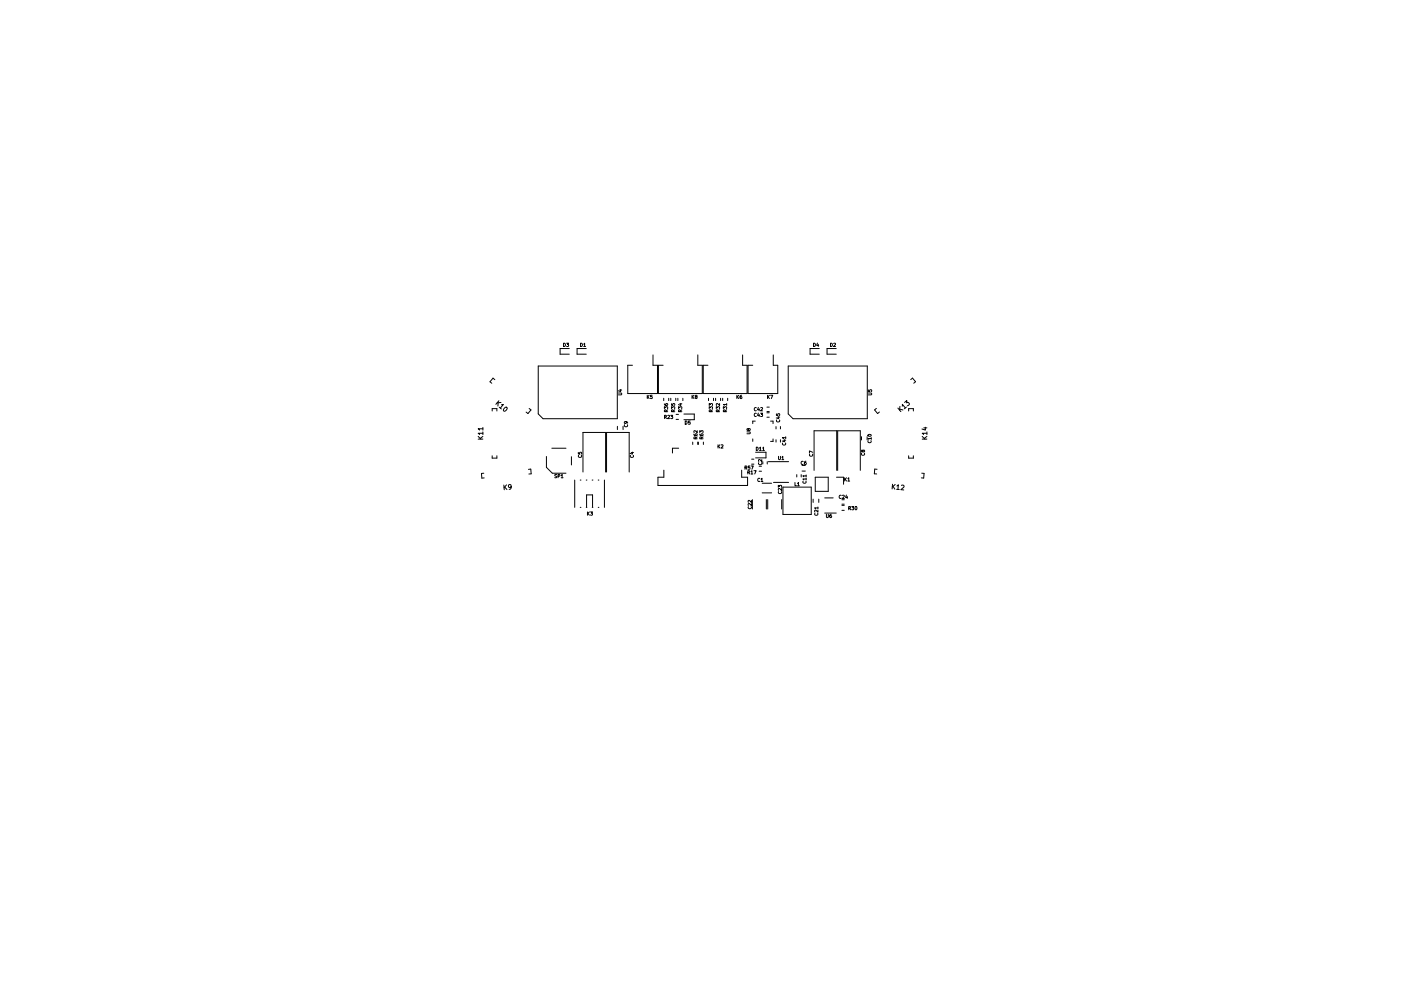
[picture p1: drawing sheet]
<svg xmlns="http://www.w3.org/2000/svg" width="297mm" height="210mm" viewBox="0 0 297 210" stroke-linecap="round" stroke-linejoin="round" font-family="sans-serif">
<g fill="none" stroke="#000" stroke-width=".21">
<path d="M114.1 77.7h16.8v11.1h-15.8l-1-1zM119.5 72.8a.35 .35 0 0 1 .4 .4 .35 .35 0 0 1-.4 .3zM120.1 72.8h.4l-.2 .3h.2v.3h-.4M120.7 73.9h-1.9v1.2h1.9M123.1 72.8a.35 .35 0 0 1 .4 .4 .35 .35 0 0 1-.4 .3zM123.8 73l.1-.2v.7M123.8 73.5h.4M124.3 73.9h-1.9v1.2h1.9M138.5 75.3v2.2h.9v6h-6.3v-6h1M147.9 75.3v2.2h1v6h-9.3v-6h1M157.5 75.3v2.2h.9v6h-9.3v-6h1M163.9 75.3v2.2h1v6h-6.3v-6h1"/>
<path d="M167.1 77.7h16.8v11.1h-15.8l-1-1zM172.5 72.8a.35 .35 0 0 1 .4 .4 .35 .35 0 0 1-.4 .3zM173.3 72.8l-.1 .5h.4M173.5 73v.5M173.7 73.9h-2v1.2h2M176.1 72.8a.35 .35 0 0 1 .4 .4 .35 .35 0 0 1-.4 .3zM176.7 72.9l.3-.1 .2 .2-.5 .5h.5M177.3 73.9h-2v1.2h2M101.4 93.2h1M101.4 92.6l.6 .6M102.4 91.9h-1l.3 .3M102.4 91h-1l.3 .3"/>
<path d="M102.4 92.6l-.6 .4M102.4 90.7v.6M102.4 91.6v.6M104.4 87.2v-.5h1v.5M104.4 96.7v.5h1v-.5M104.9 80.6l-.4-.4-.6 .8 .4 .3M105.6 85.4v.8M105.8 85l-.7 .8M105.9 86.4l.4 .4M106.2 85.4l-.8 .1M106.3 85.9l.4-.1-.6 .8M107 86.5l.4-.1a.49 .49 0 0 1 0 .6 .49 .49 0 0 1-.7 .1z"/>
<path d="M112 99.6l.5-.1 .1 1-.5 .1M112.2 86.7l.4 .3-.7 .7-.4-.3M115.8 96.8v2.3l1.3 1.3h2.9M117 95.1h3M121.2 96.9v1.7M122.6 96v.3h.3v-.3h.3v.3M122.7 96.6a.31 .31 0 0 0 .3 .5 .31 .31 0 0 0 .2-.5M130.9 90.4v.7M131.1 83.4h.6l.1 .1-.1 .3h-.6M131.4 82.7h.4M131.6 82.6v.5l-.5-.2M132.1 90.4v.7"/>
<path d="M132.4 90.1a.31 .31 0 0 0 .3 .5 .31 .31 0 0 0 .3-.5M132.7 89.4l.1 .4h-.4v-.2l.1-.2 .4 .1 .2 .3M133.7 96.6a.31 .31 0 0 0 .3 .5 .31 .31 0 0 0 .2-.5M133.9 96h.4M134.1 95.9v.4l-.5-.1M137.2 83.9v.7M137.3 84.2l.3 .4M137.6 83.9l-.4 .4M138.3 83.9h-.4v.3h.3l.1 .3h-.4M140.7 84.5v.5M140.8 99.7v1.5h-1.3v1.8h19v-1.8h-1.3v-1.5M140.9 86.7v-.4l.2 .2 .1-.2h.3v.4"/>
<path d="M140.9 85.7l.1 .3h.4l.2-.1-.1-.3-.3 .1 .1 .3M140.9 88.5l.3-.1 .1-.2-.4-.1v.7M141.1 88.5l.2 .3M141.2 87.3v-.3h-.3v.3h.7M141.6 88.2l.2-.1 .2 .2-.5 .5h.5M141.6 86.9l-.4 .3M141.8 84.5v.5M142.2 88.1h.4l-.2 .3h.2v.3h-.4M142.2 84.5v.5M142.4 86.7v-.4l.2 .2 .1-.2h.3v.4M142.4 85.6v.4h.3v-.3l.3-.1v.4M142.7 87.3v-.3h-.3v.3h.7"/>
<path d="M143.1 86.9l-.4 .3M143.3 84.5v.5M143.3 87.9h.6M143.3 89h.6M143.7 84.5v.5M143.9 86.7v-.4l.2 .2 .1-.2h.3v.4M143.9 95.1h-1.3v1M144.1 85.7h.5M144.2 87.3v-.3h-.3v.3h.7M144.3 85.6v.4l-.5-.2M144.6 86.9l-.4 .3M144.8 84.5v.5"/>
<path d="M145 87.8h2.2v1.2h-2.2M145.3 89.3a.35 .35 0 0 1 .4 .4 .35 .35 0 0 1-.4 .3zM146.3 89.3h-.3l-.1 .3h.4v.3h-.4M146.7 83.9v.7M146.8 84.2l.3 .4M146.9 93.8v.5M147.1 92.1l.2 .3h.4l.1-.1v-.2h-.4l.1 .3M147.1 83.9l-.4 .4M147.5 93.1v-.3l-.3-.1-.1 .4h.7M147.5 84.2l-.1-.2 .1-.1h.3v.2a.28 .28 0 0 0-.3 .1 .28 .28 0 0 0 0 .3h.3l-.1-.3M147.8 91.4v.4l-.5-.4-.2 .1 .1 .3M147.8 92.7l-.3 .2"/>
<path d="M147.9 93.8v.5M148.1 93.8v.5M148.4 92.1l.1 .3h.4l.2-.1-.1-.2h-.3l.1 .3M148.4 91.8v-.4l.2 .2 .1-.2h.3v.4M148.7 93.1v-.3l-.3-.1v.4h.7M149.1 92.7l-.4 .2M149.1 93.8v.5M150.2 84.5v.5M150.4 86.7v-.4l.2 .2 .1-.2h.3v.4M150.4 86v-.4l.2 .2 .1-.2h.3v.4M150.7 87.3v-.3h-.3v.3h.7M151.1 86.9l-.4 .3"/>
<path d="M151.3 84.5v.5M151.7 84.5v.5M151.9 86.7v-.4l.2 .2 .1-.2h.3v.4M152.2 87.3v-.3h-.3v.3h.7M152.2 94.4v.7M152.3 94.7l.3 .4M152.6 85.6v.4l-.5-.4-.2 .1v.3M152.6 86.9l-.4 .3M152.6 94.4l-.4 .4M152.8 84.5v.5M152.9 94.4h.3l.1 .2-.4 .5h.4M153.2 84.5v.5"/>
<path d="M153.4 86.7v-.4l.2 .2 .1-.2h.3v.4M153.7 87.3v-.3h-.3v.3h.7M154.1 85.8h-.7l.2 .2M154.1 86.9l-.4 .3M154.1 85.6v.4M154.3 84.5v.5M156.2 83.9v.7M156.3 84.2l.3 .4M156.6 83.9l-.4 .4M157.2 83.9l-.3 .1v.4l.1 .2 .3-.1-.1-.3-.3 .1M157.9 99.2h.4v-.3h-.4v.7M158.1 99.2l.2 .4"/>
<path d="M158.4 91.6h.5l.2 .2-.2 .2h-.5M158.7 91.1l.3-.1v.3a.29 .29 0 0 1-.3 0 .29 .29 0 0 1-.1-.3h-.2v.2l.1 .1 .2-.1M159 98.9h-.4v.3h.3l.1 .3h-.4M159.3 98.9h.4l-.3 .7M159.3 98.5h.6M159.3 97.4h.6M159.6 93.1v.5M159.9 99.9h.4l-.3 .7M160.1 89.3h-.5v.6M160.2 95.9h2.2v1.2h-2.2M160.3 86.5a.31 .31 0 0 0-.4 .3 .31 .31 0 0 0 .4 .3M160.3 87.7a.31 .31 0 0 0-.4 .3 .31 .31 0 0 0 .4 .3"/>
<path d="M160.3 94.9a.35 .35 0 0 1 .5 .3 .35 .35 0 0 1-.5 .4zM160.8 86.4l-.2 .5h.4M160.8 87.6l-.2 .5h.4M160.9 98.2a.31 .31 0 0 0 .3 .4 .31 .31 0 0 0 .3-.4M160.9 100h.6M160.9 98.9h.6M160.9 86.7v.5M160.9 87.9v.5M161 95.1l.2-.2v.7M161 95.6h.4M161.3 87.7h.4l-.2 .2 .1 .1v.3h-.3M161.3 86.5h.3l.1 .2-.4 .5h.4"/>
<path d="M161.5 97.5v.4l-.5-.4-.2 .1 .1 .3M161.7 95.1l.2-.2v.7M161.7 95.6h.4M161.7 97.9v.5M162.6 87.3h.5M162.6 86.4h.5M162.6 88.5h.5M162.6 87.6h.5M162.7 97.9v.5M162.7 83.9v.7M162.8 84.2l.3 .4M162.9 97.9h4.3"/>
<path d="M163.1 83.9l-.4 .4M163.4 83.9h.4l-.3 .7M163.4 89.3h.5v.6M163.9 93.1v.5h-.5M164.5 90.5v.5M164.5 93.3v.5M164.6 87.8v.3l.3 .1v-.4h.4v.4M164.7 89.1a.31 .31 0 0 0 .3 .4 .31 .31 0 0 0 .3-.4M164.9 88.5h.4M165.1 96.8v.6l.1 .1 .3-.1v-.6M165.1 88.4v.4l-.5-.1M165.5 90.5v.5"/>
<path d="M165.5 93.3v.5M165.8 97l.2-.2v.7M165.8 97.5h.4M166 94a.31 .31 0 0 0 .2 .4 .31 .31 0 0 0 .3-.4M166.1 93.4h.5M166.4 93.3v.4l-.5-.1M166.6 92.9h-.7l.2 .2M166.6 92.7v.4M170 98.7h.7M170 99.9h.7M170.3 97.9a.31 .31 0 0 0-.5 .3 .31 .31 0 0 0 .5 .3M170.9 97.9l-.3 .1v.4l.1 .2 .2-.1v-.3l-.3 .1"/>
<path d="M171.7 96.4a.31 .31 0 0 0 .3 .4 .31 .31 0 0 0 .3-.4M172.3 96l-.7-.3v.4M172.6 99.8v-8.4h4.8v8.4M177.6 99.8v-8.4h4.8v8.4M182.6 92.6v.7M182.7 96.2a.31 .31 0 0 0 .3 .4 .31 .31 0 0 0 .3-.4M182.9 95.6l.4-.1v.4a.29 .29 0 0 1-.4-.1 .29 .29 0 0 1 0-.3l-.3 .1v.2l.1 .1 .2-.1M183.9 92.6v.7M184 92.3l.1-.1a.34 .34 0 0 1 .4-.1 .34 .34 0 0 1 .2 .4 .34 .34 0 0 1-.4 .1 .34 .34 0 0 1-.3-.3zM184.1 93.5a.31 .31 0 0 0 .3 .4 .31 .31 0 0 0 .3-.4M184.1 83.4h.6l.1 .1-.1 .3h-.6M184.1 82.7v.3l.3 .1v-.4h.3v.4"/>
<path d="M184.7 93h-.7l.2 .2M184.7 92.8v.4M185.8 86.6l-.4 .4 .7 .7 .4-.3M186 99.6l-.5-.1-.1 1 .5 .1M190.4 86.6l.6 .7M190.8 86.8l.6 .2M190.8 86.2l-.1 .8M191.3 86.2v-.4l.7 .7M191.8 85.4l.5-.4v.5l.2-.1 .3 .3-.4 .4M192.2 86.4l-.5 .3M192.7 87.2v-.5h1v.5M192.7 96.7v.5h1v-.5"/>
<path d="M193.1 80.5l.4-.3 .6 .8-.4 .3M195.5 93.2h1M195.5 92.6l.6 .6M195.9 90.8h.6M196.2 90.6v.7l-.7-.3M196.5 91.9h-1l.3 .3M196.5 92.6l-.5 .4M196.5 91.6v.6M102.6 100.4h-.5l.1 1h.5M106.8 102.9l.1 1M107 103.3l.5 .6M107.4 102.9l-.5 .6"/>
<path d="M108.4 103.2l-.2 .2h-.3l-.1-.5 .3-.1 .3 .2v.5l-.4 .3M118 100.7h-.3v.2l.3 .3-.4 .1M118.3 101h.4v-.3h-.4v.7M119 100.9l.2-.2v.7M119 101.4h.4M121.8 101.8v5.8M123 101.9h.2M123 107.6h.2M123.6 100.1v-8.4h4.8v8.4M124.3 101.9h.1M124.3 107.6h.1M124.4 107.5v-2.5h1.2v2.5"/>
<path d="M124.6 108.6v.7M124.7 108.9l.3 .4M125 108.6l-.4 .4M125.2 108.6h.4l-.2 .3h.2v.3h-.4M125.5 101.9h.2M125.6 107.6h.1M126.8 101.9h.2M126.8 107.6h.2M128.2 101.8v5.8M128.6 100.1v-8.4h4.8v8.4M158.6 100.2h.3v-.3h-.3v.7M158.7 107.5a.31 .31 0 0 0 .3 .4 .31 .31 0 0 0 .3-.4"/>
<path d="M158.7 100.2l.2 .4M159.2 100.1l.2-.2v.7M159.2 100.6h.4M159.3 106.8v.5l-.5-.5-.2 .2 .1 .2M159.3 106.2v.4l-.5-.4-.2 .1 .1 .3M159.5 106v2M161.1 101.5a.31 .31 0 0 0-.5 .3 .31 .31 0 0 0 .5 .3M161.3 101.7l.3-.2v.7M161.3 102.2h.4M161.6 102.5h2M161.6 104.6h2M162.5 106v2"/>
<path d="M162.8 106v2M164 102.3h3.2M165 103.4v-.4l.3 .2v-.2h.3v.4M165.1 104.3a.31 .31 0 0 0 .3 .4 .31 .31 0 0 0 .2-.4M165.7 103.6v.5l-.5-.5-.2 .2 .1 .2M165.7 106v2M166 103.3h6v5.8h-6zM168.6 102.4v.7h.3M168.9 100.7v.5M169.1 102.6l.2-.2v.7M169.1 103.1h.4M169.9 100.7v.5"/>
<path d="M170.3 102.1a.31 .31 0 0 0 .3 .4 .31 .31 0 0 0 .3-.4M170.9 101.6h-.7l.2 .2M170.9 101h-.7l.2 .2M170.9 100.8v.4M170.9 101.4v.4M172.4 105.9v.7M172.8 108.9a.31 .31 0 0 0 .3 .4 .31 .31 0 0 0 .2-.4M172.9 101.2h2.7v3h-2.7zM173.4 108.2v.5l-.5-.5-.2 .2 .1 .2M173.4 107.8h-.7l.2 .2M173.4 107.6v.4M173.6 105.9v.7"/>
<path d="M174.9 105.6h1.7M174.9 108.9h2.4M175.2 109.1v.6l.1 .1 .3-.1v-.6M176.3 109.1l-.3 .2-.1 .4 .1 .1 .3-.1v-.3l-.4 .1M177.3 101.2h1.6v1.5M178.3 105.1a.31 .31 0 0 0-.4 .3 .31 .31 0 0 0 .4 .3M178.5 106h.5M178.5 107h.5M178.5 108.3h.5M178.5 107.2h.5M178.6 105.1h.3l.1 .2-.4 .5h.4M179.1 101.4v.7"/>
<path d="M179.2 101.7l.3 .4M179.4 105l-.1 .5h.4M179.5 101.4l-.4 .4M179.6 105.3v.5M179.7 101.6l.3-.2v.7M179.7 102.1h.5M180 107.8h.3v-.3h-.3v.7M180.1 107.8l.2 .4M180.6 107.5h.4l-.2 .2 .2 .1v.3h-.4M181.3 107.5h.1a.32 .32 0 0 1 .3 .3 .32 .32 0 0 1-.4 .3zM189.2 102.7l-.1 1M189.3 103.2l.4 .6"/>
<path d="M189.8 102.8l-.6 .5M190.1 103.8l.6 .1M190.2 103.1l.3-.3-.1 1M191.1 103l.4-.1 .2 .3-.7 .7h.6M195.4 100.4h.5l-.1 1h-.5"/>
</g>
</svg>
